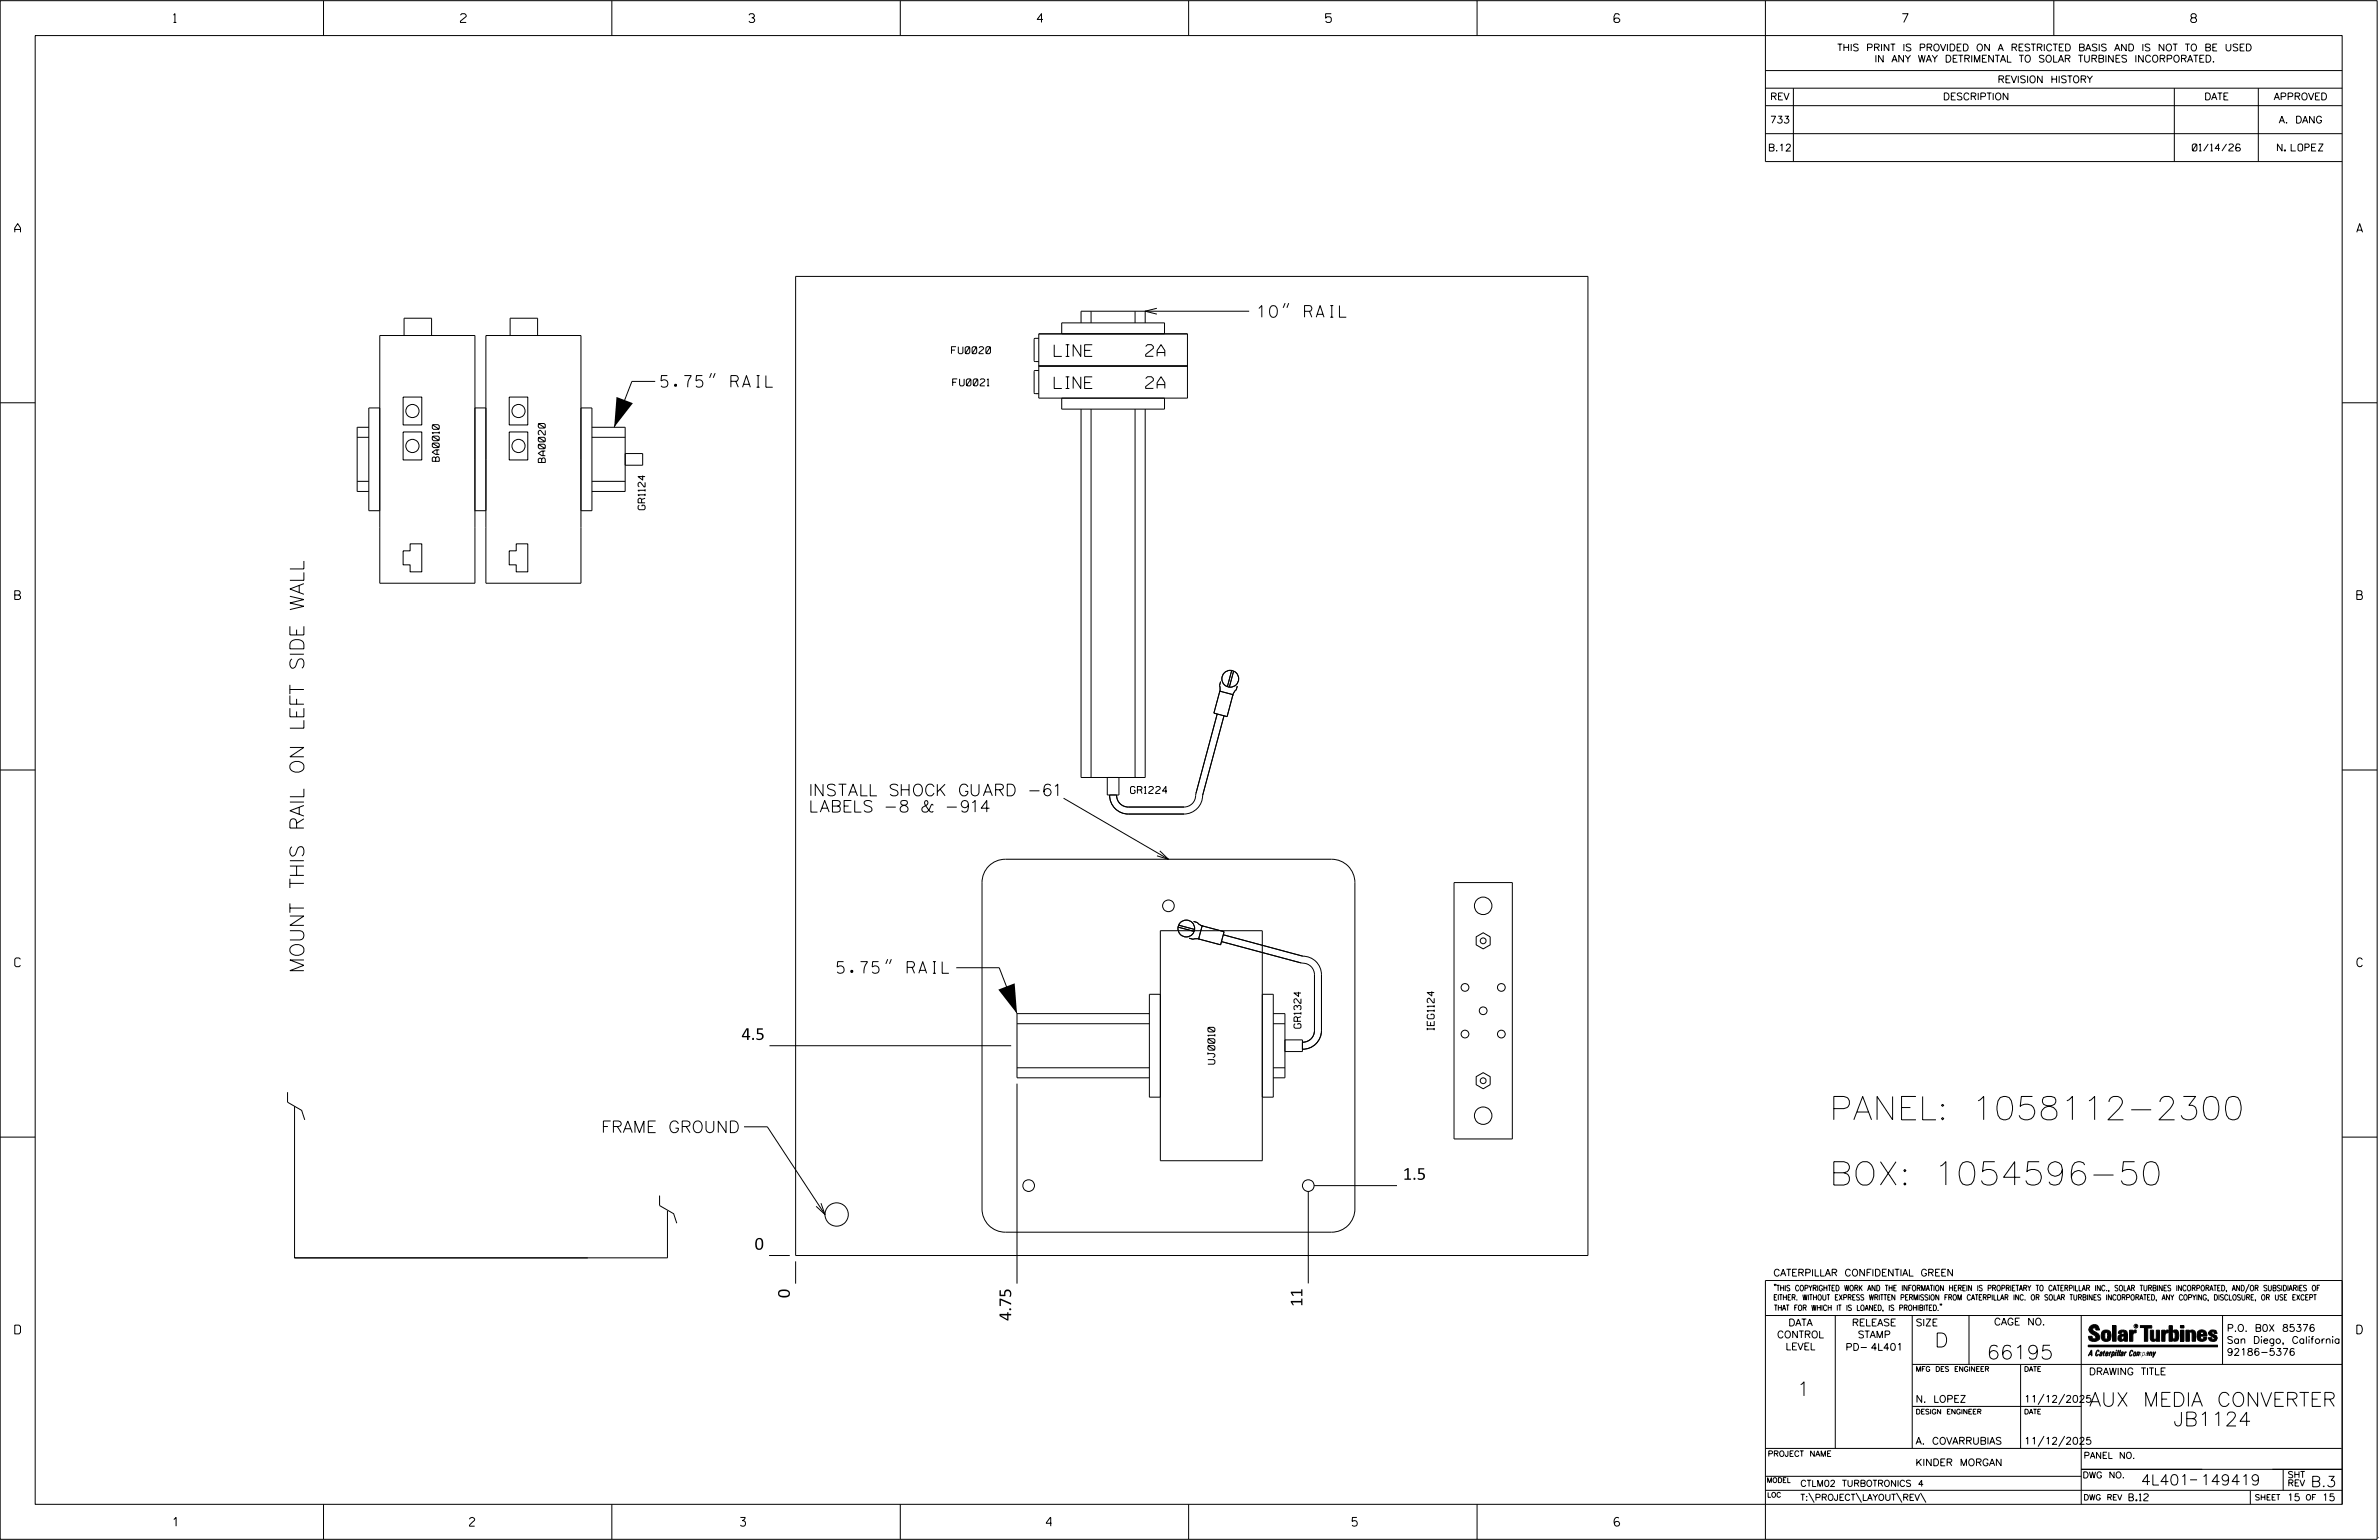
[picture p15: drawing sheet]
<svg xmlns="http://www.w3.org/2000/svg" width="864mm" height="559mm" viewBox="0 0 864 559" stroke-linecap="round" stroke-linejoin="round" font-family="sans-serif">
<defs><g id="words">
<g font-size="8.5">
<text x="664.1" y="406.3">PANEL: 1058112-2300</text>
<text x="664.1" y="430">BOX: 1054596-50</text>
</g>
<g font-size="5.1">
<text x="110.3" y="353.2" transform="rotate(-90 110.3 353.2)">MOUNT THIS RAIL ON LEFT SIDE WALL</text>
<text x="702.3" y="488.8">D</text>
<text x="721.2" y="493.2">66195</text>
<text x="652.2" y="506.5">1</text>
<text x="758.4" y="510.3">AUX MEDIA CONVERTER</text>
<text x="789" y="517.4">JB1124</text>
</g>
<g font-size="4.2">
<text x="456.6" y="115.1">10&quot; RAIL</text>
<text x="382.7" y="129.3">LINE</text>
<text x="415.9" y="129.3">2A</text>
<text x="240" y="140.5">5.75&quot; RAIL</text>
<text x="382.7" y="141">LINE</text>
<text x="415.9" y="140.9">2A</text>
<text x="294.3" y="288.8">INSTALL SHOCK GUARD -61</text>
<text x="294.3" y="294.7">LABELS -8 &amp; -914</text>
<text x="303.9" y="353.2">5.75&quot; RAIL</text>
<text x="269.2" y="377.3">4.5</text>
<text x="218.2" y="411">FRAME GROUND</text>
<text x="509.2" y="428.1">1.5</text>
<text x="273.9" y="453.5">0</text>
<text x="286.7" y="471" transform="rotate(-90 286.7 471)">0</text>
<text x="367.1" y="479.3" transform="rotate(-90 367.1 479.3)">4.75</text>
<text x="472.8" y="474.2" transform="rotate(-90 472.8 474.2)">11</text>
</g>
<g font-size="3.8">
<text x="777.2" y="538.9">4L401</text>
<text x="798.8" y="538.9">149419</text>
<text x="838.8" y="539.5">B.3</text>
</g>
<g font-size="3.2">
<text x="63" y="8.2">1</text>
<text x="167.2" y="8.2">2</text>
<text x="271.8" y="8.2">3</text>
<text x="376.5" y="8.2">4</text>
<text x="481.2" y="8.2">5</text>
<text x="690.6" y="8.2">7</text>
<text x="795.3" y="8.2">8</text>
<text x="5.4" y="84.3">A</text>
<text x="855.5" y="84.3">A</text>
<text x="5.4" y="217.5">B</text>
<text x="855.6" y="217.5">B</text>
<text x="5.4" y="350.8">C</text>
<text x="855.6" y="350.8">C</text>
<text x="5.4" y="484">D</text>
<text x="855.6" y="484">D</text>
<text x="62.8" y="553.8">1</text>
<text x="170.4" y="553.8">2</text>
<text x="268.8" y="553.8">3</text>
<text x="379.8" y="553.8">4</text>
<text x="490.8" y="553.8">5</text>
<text x="585.9" y="553.8">6</text>
</g>
<g font-size="2.5">
<text x="666.9" y="18.5">THIS PRINT IS PROVIDED ON A RESTRICTED BASIS AND IS NOT TO BE USED</text>
<text x="680.5" y="22.6">IN ANY WAY DETRIMENTAL TO SOLAR TURBINES INCORPORATED.</text>
<text x="725.1" y="30">REVISION HISTORY</text>
<text x="642.6" y="36.3">REV</text>
<text x="705.3" y="36.3">DESCRIPTION</text>
<text x="800.2" y="36.3">DATE</text>
<text x="825.4" y="36.3">APPROVED</text>
<text x="642.5" y="44.7">733</text>
<text x="827.3" y="44.7">A. DANG</text>
<text x="641.8" y="54.8">B.12</text>
<text x="795.8" y="54.8">01/14/26</text>
<text x="826.7" y="54.8">N. LOPEZ</text>
<text x="345.4" y="128.3">FU0020</text>
<text x="345.8" y="140">FU0021</text>
<text x="159.4" y="167.4" transform="rotate(-90 159.4 167.4)">BA0010</text>
<text x="198" y="167.8" transform="rotate(-90 198 167.8)">BA0020</text>
<text x="234.2" y="185" transform="rotate(-90 234.2 185)">GR1124</text>
<text x="410.4" y="287.9">GR1224</text>
<text x="472.3" y="373.1" transform="rotate(-90 472.3 373.1)">GR1324</text>
<text x="520.6" y="373.8" transform="rotate(-90 520.6 373.8)">IEG1124</text>
<text x="441" y="386.1" transform="rotate(-90 441 386.1)">UJ0010</text>
<text x="643.8" y="463">CATERPILLAR CONFIDENTIAL GREEN</text>
<text x="645.1" y="485.5">CONTROL</text>
<text x="649.2" y="481.1">DATA</text>
<text x="672.3" y="481.1">RELEASE</text>
<text x="674.4" y="485.5">STAMP</text>
<text x="695.4" y="481.1">SIZE</text>
<text x="723.8" y="480.8">CAGE NO.</text>
<text x="808.4" y="483.1">P.O. B0X 85376</text>
<text x="648.2" y="489.8">LEVEL</text>
<text x="669.9" y="490">PD- 4L401</text>
<text x="808.4" y="487.5">San Diego, California</text>
<text x="808.4" y="491.8">92186-5376</text>
<text x="758.3" y="498.9">DRAWING TITLE</text>
<text x="695.4" y="508.9">N. LOPEZ</text>
<text x="734.8" y="508.9">11/12/2025</text>
<text x="695.4" y="524.1">A. COVARRUBIAS</text>
<text x="734.8" y="524.1">11/12/2025</text>
<text x="695.3" y="531.9">KINDER MORGAN</text>
<text x="772.8" y="544.6">B.12</text>
<text x="830.2" y="544.6">15</text>
<text x="842.9" y="544.6">15</text>
</g>
<g font-size="2.3">
<text x="756.4" y="529.2">PANEL NO.</text>
<text x="653.5" y="539.4">CTLM02 TURBOTRONICS 4</text>
<text x="756" y="536.3">DWG NO.</text>
<text x="830.4" y="539.3">REV</text>
<text x="830.4" y="536.2">SHT</text>
<text x="653.5" y="544.5">T:\PROJECT\LAYOUT\REV\</text>
</g>
<g font-size="2">
<text x="643.8" y="468.4">&quot;THIS COPYRIGHTED WORK AND THE INFORMATION HEREIN IS PROPRIETARY TO CATERPILLAR INC., SOLAR TURBINES INCORPORATED, AND/OR SUBSIDIARIES OF</text>
<text x="643.8" y="471.8">EITHER. WITHOUT EXPRESS WRITTEN PERMISSION FROM CATERPILLAR INC. OR SOLAR TURBINES INCORPORATED, ANY COPYING, DISCLOSURE, OR USE EXCEPT</text>
<text x="644" y="475.6">THAT FOR WHICH IT IS LOANED, IS PROHIBITED.&quot;</text>
<text x="641.7" y="528.5">PROJECT NAME</text>
<text x="756.3" y="544.3">DWG REV</text>
<text x="818.5" y="544.3">SHEET</text>
<text x="836.9" y="544.3">OF</text>
</g>
<g font-size="1.8">
<text x="695.4" y="497.6">MFG DES ENGINEER</text>
<text x="734.8" y="497.6">DATE</text>
<text x="695.4" y="513.1">DESIGN ENGINEER</text>
<text x="734.8" y="513.1">DATE</text>
<text x="641.3" y="538">MODEL</text>
<text x="641.5" y="543.3">LOC</text>
</g>
<text font-size=".9" x="775.1" y="481.7">R</text>
</g></defs>
<g fill="none" stroke="#000" stroke-width=".36">
<path d="M.1 .2h862.8v558.4h-862.8zM12.8 12.9h837.4v533h-837.4zM117.4 .2v12.7M222.1 .2v12.7M326.8 .2v12.7M431.5 .2v12.7M536.2 .2v12.7M587.9 5.5l-.5-.5h-1l-.5 1v1.7l.5 .4h1l.6-.4v-.6l-.6-.5h-1l-.5 .5M640.9 .2v58.4h209.3M745.6 .2v12.7M640.9 25.6h209.3M640.9 32h209.3"/>
<path d="M640.9 38.3h209.3M651 32v26.6M789.3 32v26.6M819.8 32v26.6M640.9 48.5h209.3M288.8 100.3h287.6v355.3h-287.6zM396.1 112.9v4.3M412 112.9v4.3M415.7 112.9v4.3M419.9 111.9l-4.2 1 4.2 1.1M453.5 112.9h-61.1v4.3M466.5 110l-.7 1.7"/>
<path d="M467.8 110l-.7 1.7M146.7 121.7v-6.2h10v6.2M185.2 121.7v-6.2h10v6.2M237.8 138.4h-8.4l-6.4 16.6M258.3 135.4l-.7 1.7M259.6 135.4l-.7 1.7M377.1 122.8h-1.4l-.3 .3v7.7l.3 .4h1.4M377.1 134.4h-1.4l-.3 .4v7.7l.3 .3h1.4M377.1 121.1h54v23.4h-54zM377.1 132.8h54M422.7 121.1v-3.9h-37.3v3.9M.1 146.2h12.7"/>
<path d="M129.6 158.7h4.3M133.9 155h-4.3v23.3h4.3M146.3 156.7h6.8v10.2h-6.8zM146.3 144.1h6.8v10.1h-6.8zM184.9 156.7h6.7v10.2h-6.7zM184.9 144.1h6.7v10.1h-6.7zM214.9 158.7h12M214.9 155h12v23.3h-12M392.4 148.4v133.7h23.3v-133.7M396.1 148.4v133.7M412 148.4v133.7M422.7 144.5v3.9h-37.3v-3.9"/>
<path d="M850.2 146.2h12.7M129.6 174.7h4.3M137.9 166.7v-45h34.5v45M176.4 166.7v-45h34.5v45M214.9 174.7h12M226.9 164.6h6.4v4.2h-6.4M137.9 185.3h-4v-37.3h4v63.6h34.5v-63.6h4v63.6h34.5v-63.6h4v37.3h-4M148.9 197.3h4.2v10.2h-4.2v-2.5h-2.6v-5.1h2.6zM172.4 185.3h4M187.4 197.3h4.2v10.2h-4.2v-2.5h-2.5v-5.1h2.5zM441.9 259.1l-7.8 28.8a4.5 4.5 0 0 1-4.3 4.9h-20.2a4.2 4.2 0 0 1-4.3-4.3M442.8 250.8l4.8 1.3-2.1 7.9-4.8-1.2z"/>
<path d="M443.1 247.3l-.4 1.4 .2 1.5-.2 .9M444.3 259.7l-7.7 28.9a6.8 6.8 0 0 1-6.8 6.8h-20.2a6.8 6.8 0 0 1-6.8-6.9M447.1 243.3l-1.5 5.8M447.8 243.5l-1.5 5.8M449.2 249l-.4 1.3-1 1.1-.3 1M.1 279.4h12.7M850.2 279.4h12.7M386.1 289.6l38 22.2M402 282.1v6.4h4.2v-6.4M359 314.3a8.5 8.5 0 0 1 5.9-2.5h118.5a8.4 8.4 0 0 1 8.4 8.5v118.4a8.4 8.4 0 0 1-8.4 8.4h-118.5a8.4 8.4 0 0 1-8.4-8.4v-118.4a8.5 8.5 0 0 1 2.5-6zM421 308.8l3.1 3-4.1-1.2M421.2 337.7h37v83.5h-37z"/>
<path d="M427.6 336.4l5.9 1.6M427.8 335.7l5.9 1.6M433.3 334.4l1.4 .4 .7 .6 1.3 .6M436.4 336l8 2.1-1.3 4.7-8-2.1zM444.1 339.2l28.8 7.8a6.7 6.7 0 0 1 6.8 6.7v20.2a6.8 6.8 0 0 1-6.9 6.8M527.8 320.3h21.2v93h-21.2zM535.9 339.9l2.5-1.4 2.5 1.4v3l-2.5 1.4-2.5-1.4zM322.3 348.1l-.7 1.6M323.6 348.1l-.7 1.6M347.1 351.2h15.6l6.5 16.6M431.7 340.4l1.4 .4 1.4-.2 .9 .2M443.4 341.7l28.9 7.7a4.5 4.5 0 0 1 4.9 4.3v20.2a4.2 4.2 0 0 1-4.4 4.3"/>
<path d="M279.3 379.4h87.8M369.2 371.5h48M369.2 367.8h48M369.2 367.8v23.3h48M421.2 360.8h-4v37.3h4M458.2 360.8h4v37.3h-4M462.2 367.8h4.2v23.3h-4.2M462.2 371.5h4.2M466.4 377.3h6.4v4.3h-6.4M104.4 396.3v3.6l5.1 3 1.1 3.5M369.2 387.5h48M369.2 393.2v72.6"/>
<path d="M462.2 387.5h4.2M535.9 390.7l2.5-1.5 2.5 1.5v2.9l-2.5 1.5-2.5-1.5zM.1 412.6h12.7M106.9 401.4v55h106.5M270.1 408.9h8.5l20.9 31.8M850.2 412.6h12.7M239.4 433.8v3.6l5.1 3 1.2 3.5M242.3 439.3v17.1h-135.4M298 436.6l1.5 4.1-3.2-3M474.9 432.3v33.4M477 430.2h30.1M279.2 455.6h7.5"/>
<path d="M288.8 457.7v8.1M640.9 477.3h209.3M644.2 466.1l-.1 .4M644.7 466.1l-.2 .4M666.2 477.3v48.3M694.2 477.3v48.3M704.4 473.3l-.1 .4M704.8 473.3l-.1 .4M714.8 477.3v17.8M755.5 477.3v68.6M806.8 477.3v17.8M816.5 466l-1.4 3.1"/>
<path d="M850.2 464.6h-209.3v94M850.2 464.8v81.1M694.2 495.1h156M733.5 495.1v30.5M758.6 481.4a2.02 2.02 0 0 1 3.1-.1l.5 1.3h-1.3l-.2-.6-.4-.2-.6 .1-.1 .4 .4 .7a2.46 2.46 0 0 1 2.2 2.9 2.83 2.83 0 0 1-3.8 .3l-.3-1.3h1.3l.2 .7 .6 .3 .5-.2 .2-.5-.4-.6-1.9-1.2-.4-.9zM759.2 491.3h-.7l.7-1.2v1.9h.2l-.1-2.1-1.3 2.1 .5-.5h.7M761.3 490l.3-.2 .4 .3-.1 .3-.3-.4-.4 .3-.3 1.6h.4l.4-.5-.3 .6-.4 .1-.3-.4zM762.6 490.6l.5-.1-.1 1.4h-.9a.74 .74 0 0 1 .9-.8l-.3 .7-.5 .1 .2-.5 .6-.2v-.5l-.7 .2zM763 483.2a2.17 2.17 0 0 1 3.1 0l.3 1.4-.3 1.5a2.17 2.17 0 0 1-3.1 0l-.3-1.5zM763.6 490.5l.4-.4 .2 .6h-.3l-.3 .9 .2 .4-.3-.1zM764.1 483.7l.5-.4 .4 .3v2.2l-.4 .2-.5-.2zM764.6 491.1l.6 .2v-.7l-.4-.1-.4 .6-.1 .8h.6"/>
<path d="M764.6 491.1l-.1 .8h.4M764.6 482.6v.8M764.8 490.7l.4 .1v.3h-.6zM765 491.5l-.1 .4zM766 490.5l-.5 1.5zM766 490.8l.4-.3-.4 .4M766.9 481h1.3v5.7h-1.3zM767 490.8l.5 .1-.3 .8-.4 .2zM767.3 490.5h-.5l-.5 2M767.3 490.5a.8 .8 0 0 1 .2 1 .8 .8 0 0 1-.9 .4l-.1 .6M767.3 490.5l-.1 .2M768.1 490.5l-.4 1.5z"/>
<path d="M768.2 489.9h.3l-.1 .2h-.2zM769 489.9l-.5 2.1zM769.7 489.9l-.6 2.1zM770.1 491.4l.5-.3-.5 .8zM770.4 491.9h.1M770.6 491.1l.1-.4-.7 .2 .1-.3 .6-.1 .2 .3-.5 1.1M770.6 491.1a.74 .74 0 0 0-.8 .8h.6M771 484.8h-.7l-.3 .6 .4 .7 .5-.3 .1-2.4h-.8l-.1 .4h-1.2a1.71 1.71 0 0 1 1.8-1.3 1.71 1.71 0 0 1 1.6 1.4v2.8h-1.1l-.1-.6M771 484.2l-1.5 .1a1.41 1.41 0 0 0 0 2.4l.5 .1 1.1-.7M771.2 486.1h-.1M771.4 490.5l.1 .3 .4-.3-.9 1.5zM771.5 490.8h.1"/>
<path d="M773 482.7h1.2v.5l.5-.5 .7-.1v1h-.6l-.5 .4-.1 2.7h-1.2zM773.3 490.3l.6-.4 .4 .2-.1 .4-.3-.4a1.28 1.28 0 0 0-.5 1.8l.6-.4-.1 .4-.8 .1zM774.7 490.8l.5-.3a.88 .88 0 0 1 .2 .9 .88 .88 0 0 1-.7 .7l-.2-.2zM774.8 490.9h.5l-.3 1h-.3l-.2-.2zM775.2 490.5l-.1 .2M776.8 481h4.3v.9h-1.5v4.8h-1.3M776.8 490.6l-.8 .2v-.3l-.4 1.5 .8-1.3v1.3l.3-1.2M779.3 491.1h.4M779.6 490.5h.3l-.3 1.4M779.6 490.7h.2l-.1 .4M779.7 491.1l-.1 .4M779.7 491.1l-.4 .2"/>
<path d="M780.1 492l.4-1.5 .1 .3 .3-.3 .3 .2-.3 1.3v-1.3l-.7 1.3M780.6 482.7h1.2v2.7l.1 .4 .4 .3 .4-.7v-2.7h1.2l.1 4h-1.3v-.5l-1.1 .6-.7-.3-.3-.7zM781.6 492.5l1-2-.8 1.3-.2-1.3-.2 2M784.7 482.7h1.2v.5l.5-.5 .7-.1v1h-.5l-.6 .4-.1 2.7h-1.2zM787.4 481h1.2v2a1.4 1.4 0 0 1 2.2 .2l.1 1.4-.4 1.9-1.5 .1-.4-.5v-1l.5 .9 .5-.3v-2.1l-.5-.4-.5 .7v2.8h-1.2zM791.5 482.7h1.3v4h-1.3zM791.5 481h1.3v.9h-1.3zM793.5 482.7h1.3v.4l.7-.5 1.1 .2 .4 .6v3.3h-1.2l-.3-3.4-.7 .2v3.2h-1.3zM794.8 483.1h.1M797.7 483.2a1.92 1.92 0 0 1 2.4-.5 1.92 1.92 0 0 1 1 2.1h-2.3v.8l.6 .5 .5-.3v-.5h1.2a1.83 1.83 0 0 1-2.1 1.4 1.83 1.83 0 0 1-1.5-2.1zM798.8 484.2v.6M799.1 483.4h.6l.2 .8h-1.1z"/>
<path d="M804.6 482.9a1.84 1.84 0 0 0-2.9 .8 3.3 3.3 0 0 0 2.2 1.9l-.5 .5-.4-.3-.1-.4h-1.2l.1 .6a1.92 1.92 0 0 0 2.9 .4M804.9 483.8h-1.2l-.2-.6-.5 .1-.1 .3 .1 .3 1.8 .9M805.1 488.1h-47.1v.6h47.1M694.2 510.3h61.3M742 505.8l-2.2 3.9M749.5 505.8l-2.2 3.9M640.9 525.6h209.2M640.9 535.7h114.6M742 521.1l-2.2 3.8M749.5 521.1l-2.2 3.8M755.5 533.2h94.7M795 537h2.6"/>
<path d="M828.8 533.2v7.6M117.4 545.9v12.7M222.1 545.9v12.7M326.8 545.9v12.7M431.5 545.9v12.7M536.2 545.9v12.7M640.9 540.8h209.3M656.6 541.7l2 3.5M673.8 541.7l1.9 3.5M688.4 541.7l2 3.5M697.2 541.7l1.9 3.5M816.9 541v4.9"/>
<path d="M863.5 558h.1"/>
<circle cx="149.7" cy="149.1" r="2.39"/>
<circle cx="188.2" cy="149.1" r="2.38"/>
<circle cx="149.7" cy="161.8" r="2.4"/>
<circle cx="188.2" cy="161.8" r="2.39"/>
<circle cx="446.6" cy="246.3" r="3"/>
<circle cx="424.1" cy="328.7" r="2.12"/>
<circle cx="430.6" cy="336.9" r="3"/>
<circle cx="538.4" cy="328.7" r="3.2"/>
<circle cx="531.8" cy="358.3" r="1.4"/>
<circle cx="538.4" cy="341.4" r="1.06"/>
<circle cx="545" cy="358.3" r="1.4"/>
<circle cx="531.8" cy="375.2" r="1.41"/>
<circle cx="538.4" cy="366.8" r="1.4"/>
<circle cx="545" cy="375.2" r="1.41"/>
<circle cx="538.4" cy="392.1" r="1.06"/>
<circle cx="538.4" cy="404.8" r="3.2"/>
<circle cx="373.4" cy="430.2" r="2.12"/>
<circle cx="474.9" cy="430.2" r="2.12"/>
<circle cx="303.7" cy="440.7" r="4.2"/>
<circle cx="775.4" cy="481.2" r=".69"/>
</g>
<g fill="#000">
<path d="M223.8 144l5.9 2.3-6.7 8.7zM362.4 359.1l5.9-2.3 .9 11zM768.1 490.5l-.4 1.5zM768.2 489.9h.3l-.1 .2h-.2zM769 489.9l-.5 2.1zM769.7 489.9l-.6 2.1zM791.5 481h1.3v.9h-1.3zM791.5 482.7h1.3v4h-1.3zM758 488.1h47.1v.6h-47.1z"/>
<path d="M759.2 489.9l-1.2 2.1 .5-.5h.7v.5h.2zM759.2 490.1v1.2h-.7z" fill-rule="evenodd"/>
<path d="M758.6 481.4a2.02 2.02 0 0 1 3.1-.1l.5 1.3h-1.3l-.2-.6-.4-.2-.6 .1-.1 .4 .4 .7a2.46 2.46 0 0 1 2.2 2.9 2.83 2.83 0 0 1-3.8 .3l-.3-1.3h1.3l.2 .7 .6 .3 .5-.2 .2-.5-.4-.6-1.9-1.2-.4-.9z" fill-rule="evenodd"/>
<path d="M761.3 490l.3-.2 .4 .3-.1 .3-.3-.4-.4 .3-.3 1.6h.4l.4-.5-.3 .6-.4 .1-.3-.4z" fill-rule="evenodd"/>
<path d="M762.6 490.6l.5-.1-.1 1.4h-.9a.74 .74 0 0 1 .9-.8l-.6 .3-.2 .5 .5-.1 .3-.6v-.5l-.7 .2z" fill-rule="evenodd"/>
<path d="M763.6 490.5l.4-.4 .2 .6h-.3l-.3 .9 .2 .4-.3-.1z" fill-rule="evenodd"/>
<path d="M764.8 490.5l.5 .3-.1 .5h-.6l.6-.2v-.3l-.4-.1-.3 1.2h.4l.3-.4-.6 .6-.3-.2v-.4z" fill-rule="evenodd"/>
<path d="M763 483.2a2.17 2.17 0 0 1 3.1 0l.3 1.4-.3 1.5a2.17 2.17 0 0 1-3.1 0l-.3-1.5zM764.1 483.7v2.1l.5 .2 .4-.2v-2.2l-.4-.3z" fill-rule="evenodd"/>
<path d="M766 490.5v.3l.4-.1-.4 .2-.5 1.1z" fill-rule="evenodd"/>
<path d="M766.8 490.5l-.5 2 .3-.6a.71 .71 0 0 0 .9-.5 .71 .71 0 0 0-.4-.9zM767 490.8l.5 .1-.3 .8-.4 .2z" fill-rule="evenodd"/>
<path d="M766.9 481h1.3v5.7h-1.3z" fill-rule="evenodd"/>
<path d="M770.1 490.6l.6-.1 .2 .3-.4 1.2-.5 .1-.2-.5 .3-.5h.5l-.7 .5v.3l.4-.1 .4-.9-.5-.2-.2 .2z" fill-rule="evenodd"/>
<path d="M769.4 482.8l-.5 1h1.2l.1-.4h.8v.8l-1.5 .1a1.41 1.41 0 0 0 0 2.4l.5 .1 1.1-.7 .1 .6h1.1v-2.8a1.79 1.79 0 0 0-2.4-1.2zM770.3 484.8h.7l-.1 1-.5 .3-.4-.7z" fill-rule="evenodd"/>
<path d="M771.4 490.5l.1 .3 .4-.3-.9 1.5z" fill-rule="evenodd"/>
<path d="M773 482.7h1.2v.5l.5-.5 .7-.1v1h-.6l-.5 .4-.1 2.7h-1.2z" fill-rule="evenodd"/>
<path d="M773.3 490.3l.6-.4 .4 .2-.1 .4-.3-.4a1.28 1.28 0 0 0-.5 1.8l.6-.4-.3 .5h-.6z" fill-rule="evenodd"/>
<path d="M774.7 490.8l-.2 1.1h.7a.96 .96 0 0 0 0-1.4zM774.8 490.9h.5l-.1 .6-.5 .4-.2-.2z" fill-rule="evenodd"/>
<path d="M776 490.5v.3l.4-.3 .2 .3 .7-.2-.3 1.4v-1.3l-.6 1.3v-1.3l-.8 1.3z" fill-rule="evenodd"/>
<path d="M776.8 481h4.3v.9h-1.5v4.8h-1.3v-4.8h-1.5z" fill-rule="evenodd"/>
<path d="M777.9 490.5l-.5 2 .3-.6a.71 .71 0 0 0 .9-.5 .71 .71 0 0 0-.4-.9zM778.1 490.8l.3-.1 .1 .4-.5 .8-.2-.5z" fill-rule="evenodd"/>
<path d="M779.3 490.6l.6-.1-.3 1.5-.7-.1a.67 .67 0 0 1 .8-.8l-.6 .3-.1 .5 .4-.1 .4-.9-.4-.2-.3 .2z" fill-rule="evenodd"/>
<path d="M780.5 490.5l.1 .3 .3-.3 .3 .2-.3 1.3v-1.3l-.8 1.3z" fill-rule="evenodd"/>
<path d="M780.6 482.7h1.2v2.7l.1 .4 .4 .3 .4-.7v-2.7h1.2l.1 4h-1.3v-.5l-1.1 .6-.7-.3-.3-.7z" fill-rule="evenodd"/>
<path d="M781.6 490.5l.2 1.3 .8-1.3-1.2 2z" fill-rule="evenodd"/>
<path d="M784.7 482.7h1.2v.5l.5-.5 .7-.1v1h-.5l-.6 .4-.1 2.7h-1.2z" fill-rule="evenodd"/>
<path d="M787.4 481h1.2v2a1.4 1.4 0 0 1 2.2 .2l.1 1.4-.4 1.9-1.5 .1-.4-.5v-1l.5 .9 .5-.3v-2.1l-.5-.4-.5 .7v2.8h-1.2z" fill-rule="evenodd"/>
<path d="M793.5 482.7h1.3v.4a1.29 1.29 0 0 1 2.2 .3v3.3h-1.2l-.3-3.4-.7 .2v3.2h-1.3z" fill-rule="evenodd"/>
<path d="M797.7 483.2a1.92 1.92 0 0 1 2.4-.5 1.92 1.92 0 0 1 1 2.1h-2.3v.8l.6 .5 .5-.3v-.5h1.2a1.83 1.83 0 0 1-2.1 1.4 1.83 1.83 0 0 1-1.5-2.1zM799.1 483.4l-.3 .8h1.1l-.2-.8z" fill-rule="evenodd"/>
<path d="M801.9 483.2a1.94 1.94 0 0 1 3 .1v.5h-1.2l-.2-.6-.5 .1-.1 .3 .1 .3 1.8 .9a1.2 1.2 0 0 1 .1 1.3 1.2 1.2 0 0 1-1.2 .7l-1.6-.4-.4-1h1.2l.1 .4 .4 .3 .5-.5a3.3 3.3 0 0 1-2.2-1.9z" fill-rule="evenodd"/>
<circle cx="761.4" cy="492" r=".07"/>
<circle cx="762.2" cy="485.1" r=".07"/>
<circle cx="769.3" cy="492" r=".07"/>
<circle cx="773.1" cy="486.7" r=".07"/>
<circle cx="791.5" cy="486.7" r=".07"/>
<circle cx="791.5" cy="481" r=".07"/>
<circle cx="794.8" cy="486.7" r=".07"/>
</g>
<use href="#words"/>
</svg>
